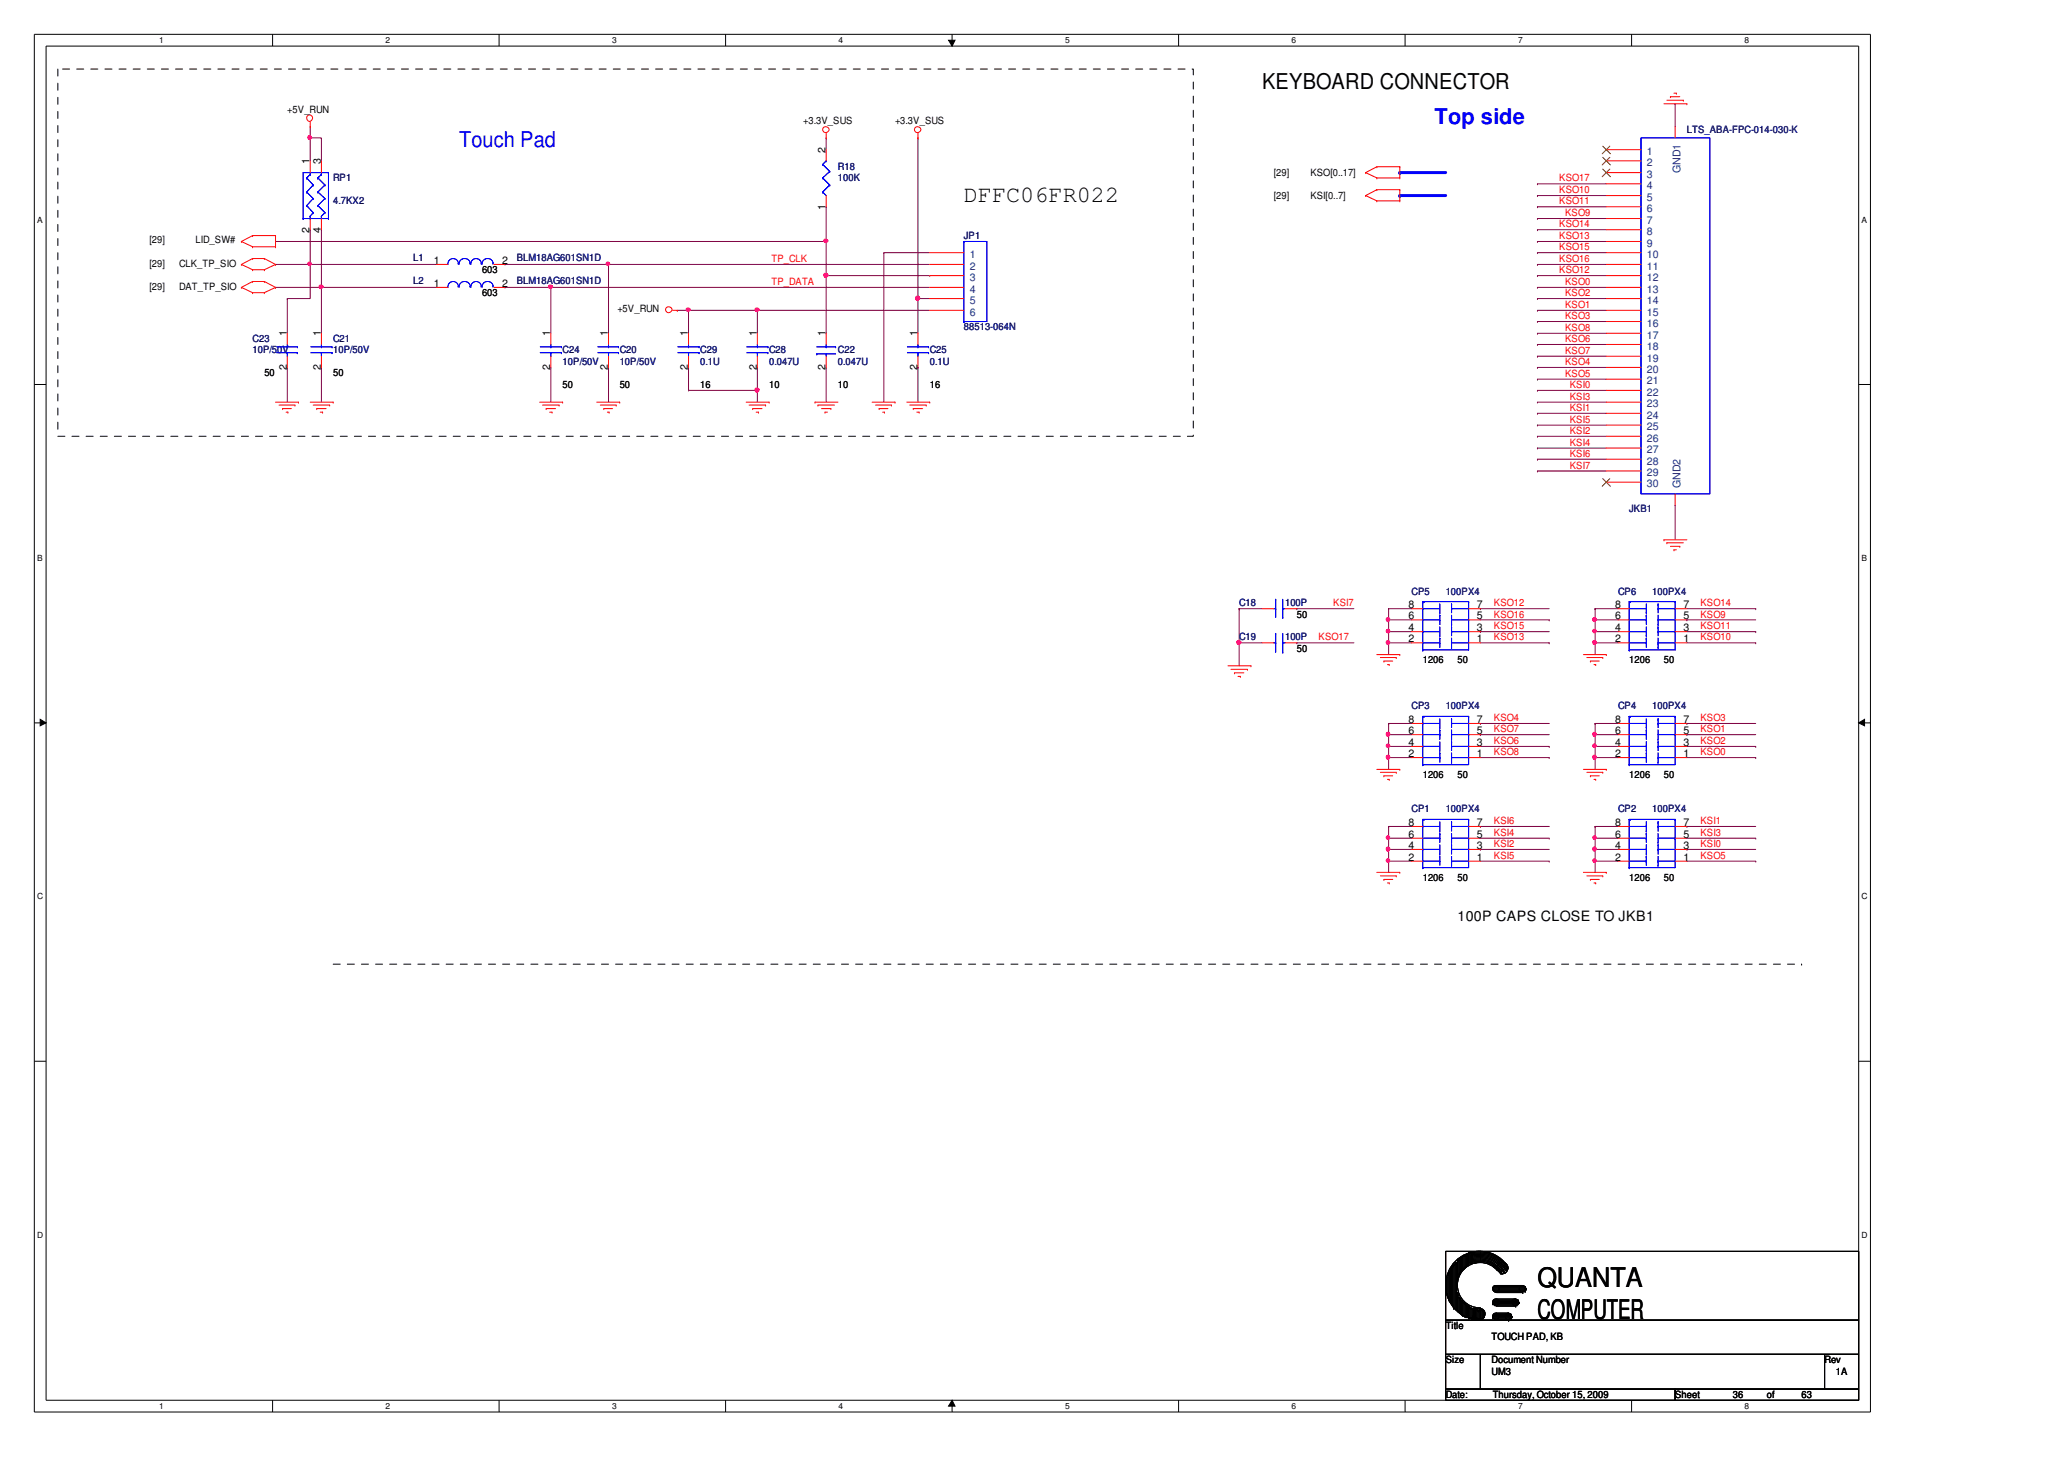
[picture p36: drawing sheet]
<svg xmlns="http://www.w3.org/2000/svg" width="297mm" height="210mm" viewBox="0 0 297 210" stroke-linecap="round" stroke-linejoin="round" font-family="sans-serif">
<defs><g id="words">
<g font-size="3.9">
<text x="221.3" y="185.2">QUANTA</text>
<text x="221.3" y="189.8">COMPUTER</text>
</g>
<text font-size="3.4" x="138.7" y="29.1">DFFC06FR022</text>
<text font-size="3.1" x="181.6" y="12.8">KEYBOARD CONNECTOR</text>
<g font-size="3.1" fill="#00f">
<text x="206.4" y="17.9">Top side</text>
<text x="66.1" y="21.1">Touch Pad</text>
</g>
<text font-size="2" x="209.7" y="132.4">100P CAPS CLOSE TO JKB1</text>
<g font-size="1.5">
<text x="44.6" y="23.7" transform="rotate(-90 44.6 23.7)">1</text>
<text x="46.2" y="23.7" transform="rotate(-90 46.2 23.7)">3</text>
<text x="118.8" y="22" transform="rotate(-90 118.8 22)">2</text>
<text x="44.6" y="33.5" transform="rotate(-90 44.6 33.5)">2</text>
<text x="46.2" y="33.5" transform="rotate(-90 46.2 33.5)">4</text>
<text x="118.8" y="30.2" transform="rotate(-90 118.8 30.2)">1</text>
<text x="62.4" y="41.3">1</text>
<text x="62.4" y="38">1</text>
<text x="72.2" y="41.3">2</text>
<text x="72.2" y="38">2</text>
<text x="41.3" y="53.3" transform="rotate(-90 41.3 53.3)">2</text>
<text x="41.3" y="48.4" transform="rotate(-90 41.3 48.4)">1</text>
<text x="46.2" y="53.3" transform="rotate(-90 46.2 53.3)">2</text>
<text x="46.2" y="48.4" transform="rotate(-90 46.2 48.4)">1</text>
<text x="79.2" y="53.3" transform="rotate(-90 79.2 53.3)">2</text>
<text x="79.2" y="48.4" transform="rotate(-90 79.2 48.4)">1</text>
<text x="87.5" y="53.3" transform="rotate(-90 87.5 53.3)">2</text>
<text x="87.5" y="48.4" transform="rotate(-90 87.5 48.4)">1</text>
<text x="99" y="53.3" transform="rotate(-90 99 53.3)">2</text>
<text x="99" y="48.4" transform="rotate(-90 99 48.4)">1</text>
<text x="108.9" y="53.3" transform="rotate(-90 108.9 53.3)">2</text>
<text x="108.9" y="48.4" transform="rotate(-90 108.9 48.4)">1</text>
<text x="118.8" y="53.3" transform="rotate(-90 118.8 53.3)">2</text>
<text x="118.8" y="48.4" transform="rotate(-90 118.8 48.4)">1</text>
<text x="132" y="53.3" transform="rotate(-90 132 53.3)">2</text>
<text x="132" y="48.4" transform="rotate(-90 132 48.4)">1</text>
<text x="202.7" y="87.5">8</text>
<text x="202.7" y="89.1">6</text>
<text x="212.5" y="89.1">5</text>
<text x="212.5" y="87.5">7</text>
<text x="232.4" y="87.5">8</text>
<text x="232.4" y="89.1">6</text>
<text x="242.3" y="89.1">5</text>
<text x="242.3" y="87.5">7</text>
<text x="202.7" y="90.8">4</text>
<text x="202.7" y="92.4">2</text>
<text x="212.5" y="92.4">1</text>
<text x="212.5" y="90.8">3</text>
<text x="232.4" y="90.8">4</text>
<text x="232.4" y="92.4">2</text>
<text x="242.3" y="92.4">1</text>
<text x="242.3" y="90.8">3</text>
<text x="202.7" y="104">8</text>
<text x="202.7" y="105.6">6</text>
<text x="202.7" y="107.3">4</text>
<text x="212.5" y="107.3">3</text>
<text x="212.5" y="105.6">5</text>
<text x="212.5" y="104">7</text>
<text x="232.4" y="104">8</text>
<text x="232.4" y="105.6">6</text>
<text x="232.4" y="107.3">4</text>
<text x="242.3" y="107.3">3</text>
<text x="242.3" y="105.6">5</text>
<text x="242.3" y="104">7</text>
<text x="202.7" y="108.9">2</text>
<text x="212.5" y="108.9">1</text>
<text x="232.4" y="108.9">2</text>
<text x="242.3" y="108.9">1</text>
<text x="202.7" y="118.8">8</text>
<text x="212.5" y="118.8">7</text>
<text x="232.4" y="118.8">8</text>
<text x="242.3" y="118.8">7</text>
<text x="202.7" y="120.5">6</text>
<text x="202.7" y="122.1">4</text>
<text x="202.7" y="123.8">2</text>
<text x="212.5" y="123.8">1</text>
<text x="212.5" y="122.1">3</text>
<text x="212.5" y="120.5">5</text>
<text x="232.4" y="120.5">6</text>
<text x="232.4" y="122.1">4</text>
<text x="232.4" y="123.8">2</text>
<text x="242.3" y="123.8">1</text>
<text x="242.3" y="122.1">3</text>
<text x="242.3" y="120.5">5</text>
</g>
<g font-size="1.5" fill="#003f7f">
<text x="237" y="22.3">1</text>
<text x="237" y="23.9">2</text>
<text x="237" y="25.6">3</text>
<text x="237" y="28.9">5</text>
<text x="237" y="27.2">4</text>
<text x="241.8" y="24.9" transform="rotate(-90 241.8 24.9)">GND1</text>
<text x="237" y="32.2">7</text>
<text x="237" y="35.5">9</text>
<text x="237" y="30.5">6</text>
<text x="237" y="33.8">8</text>
<text x="139.6" y="40.4">3</text>
<text x="139.6" y="38.8">2</text>
<text x="139.6" y="37.1">1</text>
<text x="237" y="38.8">11</text>
<text x="237" y="37.1">10</text>
<text x="237" y="40.4">12</text>
<text x="139.6" y="45.4">6</text>
<text x="139.6" y="43.7">5</text>
<text x="139.6" y="42.1">4</text>
<text x="237" y="42.1">13</text>
<text x="237" y="45.4">15</text>
<text x="237" y="43.7">14</text>
<text x="237" y="47">16</text>
<text x="237" y="48.7">17</text>
<text x="237" y="52">19</text>
<text x="237" y="50.3">18</text>
<text x="237" y="53.6">20</text>
<text x="237" y="55.3">21</text>
<text x="237" y="58.6">23</text>
<text x="237" y="56.9">22</text>
<text x="237" y="61.9">25</text>
<text x="237" y="60.2">24</text>
<text x="237" y="63.5">26</text>
<text x="237" y="65.2">27</text>
<text x="237" y="66.8">28</text>
<text x="237" y="68.5">29</text>
<text x="237" y="70.1">30</text>
<text x="241.8" y="70.2" transform="rotate(-90 241.8 70.2)">GND2</text>
</g>
<g font-size="1.4">
<text x="41.3" y="16.2">+5V_RUN</text>
<text x="115.6" y="17.8">+3.3V_SUS</text>
<text x="128.8" y="17.8">+3.3V_SUS</text>
<text x="183.3" y="25.3">[29]</text>
<text x="183.3" y="28.6">[29]</text>
<text x="188.6" y="25.3">KSO[0..17]</text>
<text x="188.6" y="28.6">KSI[0..7]</text>
<text x="21.5" y="35">[29]</text>
<text x="28.1" y="35">LID_SW#</text>
<text x="21.5" y="38.5">[29]</text>
<text x="21.5" y="41.8">[29]</text>
<text x="25.8" y="38.5">CLK_TP_SIO</text>
<text x="25.8" y="41.8">DAT_TP_SIO</text>
<text x="69.4" y="39.3">603</text>
<text x="69.4" y="42.6">603</text>
<text x="88.8" y="44.9">+5V_RUN</text>
<text x="38" y="54.1">50</text>
<text x="47.9" y="54.1">50</text>
<text x="81" y="55.8">50</text>
<text x="89.2" y="55.8">50</text>
<text x="100.8" y="55.8">16</text>
<text x="110.7" y="55.8">10</text>
<text x="120.6" y="55.8">10</text>
<text x="133.8" y="55.8">16</text>
<text x="186.6" y="88.8">50</text>
<text x="186.6" y="93.8">50</text>
<text x="204.8" y="95.4">1206</text>
<text x="209.7" y="95.4">50</text>
<text x="234.5" y="95.4">1206</text>
<text x="239.5" y="95.4">50</text>
<text x="204.8" y="112">1206</text>
<text x="209.7" y="112">50</text>
<text x="234.5" y="112">1206</text>
<text x="239.5" y="112">50</text>
<text x="204.8" y="126.8">1206</text>
<text x="209.7" y="126.8">50</text>
<text x="234.5" y="126.8">1206</text>
<text x="239.5" y="126.8">50</text>
<text x="208.1" y="191.2">Title</text>
<text x="208.1" y="196.1">Size</text>
<text x="214.7" y="197.8">UM3</text>
<text x="214.7" y="196.1">Document Number</text>
<text x="214.7" y="192.8">TOUCH PAD, KB</text>
<text x="262.6" y="196.1">Rev</text>
<text x="264.2" y="197.8">1A</text>
<text x="208.1" y="201.1">Date:</text>
<text x="214.8" y="201.1">Thursday, October 15, 2009</text>
<text x="241.1" y="201.1">Sheet</text>
<text x="249.4" y="201.1">36</text>
<text x="254.3" y="201.1">of</text>
<text x="259.3" y="201.1">63</text>
</g>
<g font-size="1.4" fill="#00007f">
<text x="242.8" y="19.2">LTS_ABA-FPC-014-030-K</text>
<text x="47.9" y="29.4">4.7KX2</text>
<text x="47.9" y="26.1">RP1</text>
<text x="120.6" y="24.4">R18</text>
<text x="120.6" y="26.1">100K</text>
<text x="138.7" y="34.3">JP1</text>
<text x="59.5" y="40.9">L2</text>
<text x="59.5" y="37.6">L1</text>
<text x="74.4" y="40.9">BLM18AG601SN1D</text>
<text x="74.4" y="37.6">BLM18AG601SN1D</text>
<text x="138.7" y="47.5">88513-064N</text>
<text x="36.4" y="49.2">C23</text>
<text x="36.4" y="50.8">10P/50V</text>
<text x="47.9" y="49.2">C21</text>
<text x="47.9" y="50.8">10P/50V</text>
<text x="81" y="50.8">C24</text>
<text x="81" y="52.5">10P/50V</text>
<text x="89.2" y="50.8">C20</text>
<text x="89.2" y="52.5">10P/50V</text>
<text x="100.8" y="50.8">C29</text>
<text x="100.8" y="52.5">0.1U</text>
<text x="110.7" y="50.8">C28</text>
<text x="110.7" y="52.5">0.047U</text>
<text x="120.6" y="50.8">C22</text>
<text x="120.6" y="52.5">0.047U</text>
<text x="133.8" y="50.8">C25</text>
<text x="133.8" y="52.5">0.1U</text>
<text x="234.5" y="73.6">JKB1</text>
<text x="178.3" y="87.2">C18</text>
<text x="184.9" y="87.2">100P</text>
<text x="203.1" y="85.5">CP5</text>
<text x="208.1" y="85.5">100PX4</text>
<text x="232.9" y="85.5">CP6</text>
<text x="237.8" y="85.5">100PX4</text>
<text x="178.3" y="92.1">C19</text>
<text x="184.9" y="92.1">100P</text>
<text x="203.1" y="102.1">CP3</text>
<text x="208.1" y="102.1">100PX4</text>
<text x="232.9" y="102.1">CP4</text>
<text x="237.8" y="102.1">100PX4</text>
<text x="203.1" y="116.9">CP1</text>
<text x="208.1" y="116.9">100PX4</text>
<text x="232.9" y="116.9">CP2</text>
<text x="237.8" y="116.9">100PX4</text>
</g>
<g font-size="1.4" fill="#f00">
<text x="224.4" y="27.8">KSO10</text>
<text x="224.4" y="29.4">KSO11</text>
<text x="224.4" y="26.1">KSO17</text>
<text x="224.4" y="32.7">KSO14</text>
<text x="224.4" y="34.4">KSO13</text>
<text x="225.2" y="31.1">KSO9</text>
<text x="111" y="37.7">TP_CLK</text>
<text x="111" y="41">TP_DATA</text>
<text x="224.4" y="36">KSO15</text>
<text x="224.4" y="39.3">KSO12</text>
<text x="224.4" y="37.7">KSO16</text>
<text x="225.2" y="41">KSO0</text>
<text x="225.2" y="45.9">KSO3</text>
<text x="225.2" y="44.3">KSO1</text>
<text x="225.2" y="47.6">KSO8</text>
<text x="225.2" y="42.6">KSO2</text>
<text x="225.2" y="50.9">KSO7</text>
<text x="225.2" y="49.2">KSO6</text>
<text x="225.2" y="52.5">KSO4</text>
<text x="225.2" y="54.2">KSO5</text>
<text x="225.9" y="55.8">KSI0</text>
<text x="225.9" y="59.1">KSI1</text>
<text x="225.9" y="57.5">KSI3</text>
<text x="225.9" y="60.8">KSI5</text>
<text x="225.9" y="65.7">KSI6</text>
<text x="225.9" y="64.1">KSI4</text>
<text x="225.9" y="62.4">KSI2</text>
<text x="225.9" y="67.4">KSI7</text>
<text x="191.9" y="87.2">KSI7</text>
<text x="215" y="87.2">KSO12</text>
<text x="215" y="88.8">KSO16</text>
<text x="244.7" y="87.2">KSO14</text>
<text x="244.7" y="88.8">KSO9</text>
<text x="189.8" y="92.1">KSO17</text>
<text x="215" y="90.5">KSO15</text>
<text x="215" y="92.1">KSO13</text>
<text x="244.7" y="90.5">KSO11</text>
<text x="244.7" y="92.1">KSO10</text>
<text x="215" y="105.4">KSO7</text>
<text x="215" y="103.7">KSO4</text>
<text x="215" y="107">KSO6</text>
<text x="244.7" y="105.4">KSO1</text>
<text x="244.7" y="103.7">KSO3</text>
<text x="244.7" y="107">KSO2</text>
<text x="215" y="108.7">KSO8</text>
<text x="244.7" y="108.7">KSO0</text>
<text x="215" y="118.6">KSI6</text>
<text x="244.7" y="118.6">KSI1</text>
<text x="215" y="123.6">KSI5</text>
<text x="215" y="121.9">KSI2</text>
<text x="215" y="120.3">KSI4</text>
<text x="244.7" y="120.3">KSI3</text>
<text x="244.7" y="123.6">KSO5</text>
<text x="244.7" y="121.9">KSI0</text>
</g>
<g font-size="1.2">
<text x="22.9" y="6.2">1</text>
<text x="55.5" y="6.2">2</text>
<text x="88.1" y="6.2">3</text>
<text x="120.7" y="6.2">4</text>
<text x="153.3" y="6.2">5</text>
<text x="185.9" y="6.2">6</text>
<text x="218.5" y="6.2">7</text>
<text x="251.1" y="6.2">8</text>
<text x="5.4" y="32">A</text>
<text x="267.9" y="32">A</text>
<text x="5.4" y="80.7">B</text>
<text x="267.9" y="80.7">B</text>
<text x="5.4" y="129.4">C</text>
<text x="267.9" y="129.4">C</text>
<text x="5.4" y="178.1">D</text>
<text x="267.9" y="178.1">D</text>
<text x="22.9" y="202.7">1</text>
<text x="55.5" y="202.7">2</text>
<text x="88.1" y="202.7">3</text>
<text x="120.7" y="202.7">4</text>
<text x="153.3" y="202.7">5</text>
<text x="185.9" y="202.7">6</text>
<text x="218.5" y="202.7">7</text>
<text x="251.1" y="202.7">8</text>
</g>
</g></defs>
<path d="M4.9 4.9h264.3v198.2h-264.3zM6.6 6.6h260.9v194.9h-260.9z" fill="none" stroke="#000" stroke-width=".14"/>
<g fill="#fff">
<path d="M22.9 5.1h.6v1.4h-.6z"/>
<path d="M22.9 201.6h.6v1.4h-.6z"/>
</g>
<path d="M39.2 4.9v1.7M39.2 201.5v1.6" fill="none" stroke="#000" stroke-width=".14"/>
<g fill="#fff">
<path d="M55.5 5.1h.6v1.4h-.6z"/>
<path d="M55.5 201.6h.6v1.4h-.6z"/>
</g>
<path d="M71.8 4.9v1.7M71.8 201.5v1.6" fill="none" stroke="#000" stroke-width=".14"/>
<g fill="#fff">
<path d="M88.1 5.1h.6v1.4h-.6z"/>
<path d="M88.1 201.6h.6v1.4h-.6z"/>
</g>
<path d="M104.4 4.9v1.7M104.4 201.5v1.6" fill="none" stroke="#000" stroke-width=".14"/>
<g fill="#fff">
<path d="M120.7 5.1h.6v1.4h-.6z"/>
<path d="M120.7 201.6h.6v1.4h-.6z"/>
</g>
<path d="M136.5 5.8h.9l-.4 .8zM137 4.9v1.7M137 201.5l.4 .8h-.9zM137 201.5v1.6" fill="none" stroke="#000" stroke-width=".14"/>
<path d="M136.5 5.8h.9l-.4 .8zM137 201.5l.4 .8h-.9z" fill="#000"/>
<g fill="#fff">
<path d="M153.3 5.1h.6v1.4h-.6z"/>
<path d="M153.3 201.6h.6v1.4h-.6z"/>
</g>
<path d="M169.6 4.9v1.7M169.6 201.5v1.6" fill="none" stroke="#000" stroke-width=".14"/>
<g fill="#fff">
<path d="M185.9 5.1h.6v1.4h-.6z"/>
<path d="M185.9 201.6h.6v1.4h-.6z"/>
</g>
<path d="M202.2 4.9v1.7M202.2 201.5v1.6" fill="none" stroke="#000" stroke-width=".14"/>
<g fill="#fff">
<path d="M218.5 5.1h.6v1.4h-.6z"/>
<path d="M218.5 201.6h.6v1.4h-.6z"/>
</g>
<path d="M234.8 4.9v1.7M234.8 201.5v1.6" fill="none" stroke="#000" stroke-width=".14"/>
<g fill="#fff">
<path d="M251.1 5.1h.6v1.4h-.6z"/>
<path d="M251.1 201.6h.6v1.4h-.6z"/>
<path d="M5.4 30.9h.7v1.4h-.7z"/>
<path d="M267.9 30.9h.8v1.4h-.8z"/>
<path d="M5.4 79.6h.7v1.4h-.7z"/>
<path d="M267.9 79.6h.8v1.4h-.8z"/>
</g>
<path d="M4.9 55.3h1.7M267.5 55.3h1.7" fill="none" stroke="#000" stroke-width=".14"/>
<g fill="#fff">
<path d="M5.4 128.3h.7v1.4h-.7z"/>
<path d="M267.9 128.3h.8v1.4h-.8z"/>
</g>
<path d="M4.9 104h1.7M5.8 103.5l.8 .5-.8 .4zM267.5 104l.8-.5v.9zM267.5 104h1.7" fill="none" stroke="#000" stroke-width=".14"/>
<path d="M5.8 103.5l.8 .5-.8 .4zM267.5 104l.8-.5v.9z" fill="#000"/>
<g fill="#fff">
<path d="M5.4 177h.7v1.3h-.7z"/>
<path d="M267.9 177h.8v1.3h-.8z"/>
</g>
<path d="M4.9 152.7h1.7M267.5 152.7h1.7" fill="none" stroke="#000" stroke-width=".14"/>
<path d="M127.2 36.4h.1M127.2 36.4h6.6M127.2 36.4v21.5M46.3 52.9h.1M46.3 41.3h.1M46.3 52.9v5M46.3 41.3h16.5M79.3 52.9h.1M79.3 52.9v5" fill="none" stroke="#7f003f" stroke-width=".14"/>
<circle cx="46.2" cy="41.3" r=".28" fill="#f0f"/>
<circle cx="46.2" cy="41.3" r=".28" fill="none" stroke="#f0f" stroke-width=".14"/>
<path d="M44.6 38h.1M44.6 38h18.2" fill="none" stroke="#7f003f" stroke-width=".14"/>
<path d="M44.3 37.8l.3-.1 .2 .3-.2 .2-.2-.1z" fill-rule="evenodd" fill="#f0f"/>
<path d="M44.3 37.8l.3-.1 .2 .3-.2 .2-.2-.1z" fill="none" stroke="#f0f" stroke-width=".14"/>
<path d="M46.3 19.8h.1M46.3 19.8v3.3M87.6 38h.1M87.6 38h46.2M41.3 43h.1M41.3 43h3.3M72.7 41.3h.1M72.7 41.3h6.6M79.3 41.3h.1M79.3 41.3v6.6M87.6 52.9h.1M87.6 52.9v5" fill="none" stroke="#7f003f" stroke-width=".14"/>
<path d="M87.3 37.8l.2-.1 .2 .3-.2 .2-.2-.1z" fill-rule="evenodd" fill="#f0f"/>
<path d="M87.3 37.8l.2-.1 .2 .3-.2 .2-.2-.1z" fill="none" stroke="#f0f" stroke-width=".14"/>
<path d="M44.6 19.8h.1M44.6 19.8v3.3M44.6 19.8h1.7M41.3 43h.1M41.3 43v4.9M46.3 41.3h.1M46.3 41.3v6.6M109 44.6h.1M109 44.6h24.8" fill="none" stroke="#7f003f" stroke-width=".14"/>
<circle cx="44.5" cy="19.8" r=".28" fill="#f0f"/>
<circle cx="44.5" cy="19.8" r=".28" fill="none" stroke="#f0f" stroke-width=".14"/>
<path d="M97.5 44.6h.1M97.5 44.6h1.6M109 44.6h.1M109 44.6v3.3" fill="none" stroke="#7f003f" stroke-width=".14"/>
<circle cx="109" cy="44.6" r=".28" fill="#f0f"/>
<circle cx="109" cy="44.6" r=".28" fill="none" stroke="#f0f" stroke-width=".14"/>
<path d="M99.1 44.6h.1M99.1 44.6v3.3M109 56.2h.1M109 56.2v1.7" fill="none" stroke="#7f003f" stroke-width=".14"/>
<circle cx="108.9" cy="56.1" r=".31" fill="#f0f"/>
<circle cx="108.9" cy="56.1" r=".31" fill="none" stroke="#f0f" stroke-width=".14"/>
<g fill="none" stroke="#7f003f" stroke-width=".14">
<path d="M39.7 38h.1M39.7 38h4.9M44.6 38h.1M44.6 33h.1M44.6 33v10M72.7 38h.1M72.7 38h14.9M87.6 38h.1M87.6 38v9.9M41.3 52.9h.1M41.3 52.9v5M79.3 41.3h.1"/>
<path d="M79.3 41.3h54.5"/>
</g>
<circle cx="79.2" cy="41.3" r=".28" fill="#f0f"/>
<circle cx="79.2" cy="41.3" r=".28" fill="none" stroke="#f0f" stroke-width=".14"/>
<path d="M39.7 41.3h.1M39.7 41.3h6.6M99.1 44.6h.1M99.1 44.6h9.9" fill="none" stroke="#7f003f" stroke-width=".14"/>
<circle cx="99.1" cy="44.6" r=".28" fill="#f0f"/>
<circle cx="99.1" cy="44.6" r=".28" fill="none" stroke="#f0f" stroke-width=".14"/>
<g fill="none" stroke="#7f003f" stroke-width=".14">
<path d="M44.6 18.2h.1M44.6 18.2v1.6M118.9 19.8h.1M118.9 19.8v1.7M46.3 33h.1M46.3 33v8.3M118.9 34.7h.1M118.9 34.7v5h14.9M133.8 39.7h.1M99.1 52.9h.1M99.1 56.2h.1M99.1 52.9v3.3"/>
<path d="M109 52.9h.1M109 52.9v3.3h-9.9M118.9 52.9h.1M118.9 52.9v5"/>
</g>
<circle cx="118.8" cy="39.6" r=".31" fill="#f0f"/>
<circle cx="118.8" cy="39.6" r=".31" fill="none" stroke="#f0f" stroke-width=".14"/>
<path d="M39.7 34.7h79.2M118.9 34.7h.1M118.9 39.7v8.2M118.9 47.9h.1" fill="none" stroke="#7f003f" stroke-width=".14"/>
<circle cx="118.9" cy="34.7" r=".28" fill="#f0f"/>
<circle cx="118.9" cy="34.7" r=".28" fill="none" stroke="#f0f" stroke-width=".14"/>
<path d="M118.9 29.7h.1M118.9 29.7v5M241.1 72.7h.1M241.1 72.7v5" fill="none" stroke="#7f003f" stroke-width=".14"/>
<path d="M201.5 24.8h6.6" fill="none" stroke="#00f" stroke-width=".42"/>
<circle cx="201.5" cy="24.8" r=".21" fill="#00f"/>
<path d="M201.5 28.1h6.6" fill="none" stroke="#00f" stroke-width=".42"/>
<circle cx="201.5" cy="28.1" r=".21" fill="#00f"/>
<path d="M241.1 14.9h.1M241.1 14.9v3.3M132.1 43h.1M132.1 43v4.9" fill="none" stroke="#7f003f" stroke-width=".14"/>
<circle cx="132.1" cy="42.9" r=".31" fill="#f0f"/>
<circle cx="132.1" cy="42.9" r=".31" fill="none" stroke="#f0f" stroke-width=".14"/>
<g fill="none" stroke="#7f003f" stroke-width=".14">
<path d="M132.1 19.8h.1M132.1 19.8v23.2M132.1 43h.1M132.1 52.9h.1M132.1 43h1.7M132.1 52.9v5M229.6 87.6h.1M229.6 89.2h.1M229.6 87.6h3.3M229.6 87.6v3.3M229.6 89.2h3.3M213 118.9h.1"/>
<path d="M213 118.9h10M242.8 120.6h9.9M252.7 120.6h.1"/>
</g>
<circle cx="229.4" cy="89.1" r=".28" fill="#f0f"/>
<circle cx="229.4" cy="89.1" r=".28" fill="none" stroke="#f0f" stroke-width=".14"/>
<path d="M229.6 90.9h.1M229.6 90.9v1.6M229.6 90.9h3.3" fill="none" stroke="#7f003f" stroke-width=".14"/>
<path d="M229.3 90.6h.3l.1 .2-.2 .2-.3-.2z" fill-rule="evenodd" fill="#f0f"/>
<path d="M229.3 90.6h.3l.1 .2-.2 .2-.3-.2z" fill="none" stroke="#f0f" stroke-width=".14"/>
<path d="M229.6 92.5h.1M229.6 92.5h3.3" fill="none" stroke="#7f003f" stroke-width=".14"/>
<circle cx="229.4" cy="92.4" r=".28" fill="#f0f"/>
<circle cx="229.4" cy="92.4" r=".28" fill="none" stroke="#f0f" stroke-width=".14"/>
<path d="M199.8 87.6h.1M199.8 89.2h.1M199.8 87.6v3.3M199.8 87.6h3.3M199.8 89.2h3.3M229.6 92.5h.1M229.6 92.5v1.7" fill="none" stroke="#7f003f" stroke-width=".14"/>
<circle cx="199.7" cy="89.1" r=".28" fill="#f0f"/>
<circle cx="199.7" cy="89.1" r=".28" fill="none" stroke="#f0f" stroke-width=".14"/>
<path d="M199.8 90.9h.1M199.8 90.9h3.3" fill="none" stroke="#7f003f" stroke-width=".14"/>
<path d="M199.6 90.6h.3l.1 .2-.2 .2-.3-.2z" fill-rule="evenodd" fill="#f0f"/>
<path d="M199.6 90.6h.3l.1 .2-.2 .2-.3-.2z" fill="none" stroke="#f0f" stroke-width=".14"/>
<path d="M199.8 92.5h.1M199.8 92.5v1.7M199.8 92.5h3.3" fill="none" stroke="#7f003f" stroke-width=".14"/>
<circle cx="199.7" cy="92.4" r=".28" fill="#f0f"/>
<circle cx="199.7" cy="92.4" r=".28" fill="none" stroke="#f0f" stroke-width=".14"/>
<path d="M199.8 90.9h.1M199.8 90.9v1.6M229.6 109h.1M229.6 109h3.3" fill="none" stroke="#7f003f" stroke-width=".14"/>
<circle cx="229.4" cy="108.9" r=".28" fill="#f0f"/>
<circle cx="229.4" cy="108.9" r=".28" fill="none" stroke="#f0f" stroke-width=".14"/>
<path d="M229.6 105.7h.1M229.6 107.4h.1M229.6 104.1h.1M229.6 109h.1M229.6 104.1v6.6M229.6 104.1h3.3M229.6 107.4h3.3" fill="none" stroke="#7f003f" stroke-width=".14"/>
<path d="M229.3 107.1h.3l.1 .2-.2 .3-.3-.3z" fill-rule="evenodd" fill="#f0f"/>
<path d="M229.3 107.1h.3l.1 .2-.2 .3-.3-.3z" fill="none" stroke="#f0f" stroke-width=".14"/>
<path d="M229.6 105.7h.1M229.6 105.7h3.3" fill="none" stroke="#7f003f" stroke-width=".14"/>
<circle cx="229.4" cy="105.6" r=".28" fill="#f0f"/>
<circle cx="229.4" cy="105.6" r=".28" fill="none" stroke="#f0f" stroke-width=".14"/>
<path d="M199.8 109h.1M199.8 109h3.3" fill="none" stroke="#7f003f" stroke-width=".14"/>
<circle cx="199.7" cy="108.9" r=".28" fill="#f0f"/>
<circle cx="199.7" cy="108.9" r=".28" fill="none" stroke="#f0f" stroke-width=".14"/>
<path d="M199.8 105.7h.1M199.8 105.7h3.3" fill="none" stroke="#7f003f" stroke-width=".14"/>
<circle cx="199.7" cy="105.6" r=".28" fill="#f0f"/>
<circle cx="199.7" cy="105.6" r=".28" fill="none" stroke="#f0f" stroke-width=".14"/>
<path d="M199.8 109h.1M199.8 107.4h.1M199.8 107.4v3.3M199.8 107.4h3.3" fill="none" stroke="#7f003f" stroke-width=".14"/>
<path d="M199.6 107.1h.3l.1 .2-.2 .3-.3-.3z" fill-rule="evenodd" fill="#f0f"/>
<path d="M199.6 107.1h.3l.1 .2-.2 .3-.3-.3z" fill="none" stroke="#f0f" stroke-width=".14"/>
<path d="M199.8 105.7h.1M199.8 104.1h.1M199.8 104.1v3.3M199.8 104.1h3.3M199.8 123.9h.1M199.8 123.9h3.3" fill="none" stroke="#7f003f" stroke-width=".14"/>
<path d="M199.6 123.6h.3l.1 .2-.2 .3-.3-.3z" fill-rule="evenodd" fill="#f0f"/>
<path d="M199.6 123.6h.3l.1 .2-.2 .3-.3-.3z" fill="none" stroke="#f0f" stroke-width=".14"/>
<path d="M199.8 122.2h.1M199.8 122.2h3.3" fill="none" stroke="#7f003f" stroke-width=".14"/>
<circle cx="199.7" cy="122.1" r=".28" fill="#f0f"/>
<circle cx="199.7" cy="122.1" r=".28" fill="none" stroke="#f0f" stroke-width=".14"/>
<path d="M199.8 118.9h.1M199.8 118.9v3.3M199.8 118.9h3.3M199.8 120.6h.1M199.8 120.6h3.3" fill="none" stroke="#7f003f" stroke-width=".14"/>
<path d="M199.6 120.3h.3l.1 .2-.2 .3-.3-.3z" fill-rule="evenodd" fill="#f0f"/>
<path d="M199.6 120.3h.3l.1 .2-.2 .3-.3-.3z" fill="none" stroke="#f0f" stroke-width=".14"/>
<path d="M229.6 118.9h.1M229.6 118.9v1.7M199.8 123.9h.1M199.8 122.2h.1M199.8 122.2v3.3M229.6 123.9h.1M229.6 122.2h.1M229.6 123.9v1.6M229.6 122.2h3.3" fill="none" stroke="#7f003f" stroke-width=".14"/>
<circle cx="229.4" cy="122.1" r=".28" fill="#f0f"/>
<circle cx="229.4" cy="122.1" r=".28" fill="none" stroke="#f0f" stroke-width=".14"/>
<path d="M229.6 118.9h.1M229.6 118.9h3.3M229.6 120.6h.1M229.6 120.6h3.3" fill="none" stroke="#7f003f" stroke-width=".14"/>
<path d="M229.3 120.3h.3l.1 .2-.2 .3-.3-.3z" fill-rule="evenodd" fill="#f0f"/>
<path d="M229.3 120.3h.3l.1 .2-.2 .3-.3-.3z" fill="none" stroke="#f0f" stroke-width=".14"/>
<path d="M229.6 123.9h.1M229.6 123.9h3.3" fill="none" stroke="#7f003f" stroke-width=".14"/>
<path d="M229.3 123.6h.3l.1 .2-.2 .3-.3-.3z" fill-rule="evenodd" fill="#f0f"/>
<path d="M229.3 123.6h.3l.1 .2-.2 .3-.3-.3z" fill="none" stroke="#f0f" stroke-width=".14"/>
<g fill="none" stroke="#7f003f" stroke-width=".14">
<path d="M178.3 92.5h.1M178.3 87.6h.1M178.3 92.5h3.3M178.3 87.6h3.3M178.3 92.5v3.3M186.6 87.6h.1M186.6 87.6h8.2M213 90.9h.1M213 87.6h.1M213 90.9h10M213 92.5h10M213 87.6h10"/>
<path d="M213 89.2h10M223 89.2h.1M223 92.5h.1M242.8 89.2h.1M242.8 90.9h9.9M242.8 92.5h9.9M242.8 87.6h9.9M242.8 89.2h9.9M252.7 90.9h.1M252.7 92.5h.1M252.7 87.6h.1M213 105.7h.1"/>
<path d="M213 104.1h.1M213 105.7h10M213 104.1h10M213 107.4h10M213 109h10M223 107.4h.1M223 109h.1M242.8 105.7h.1M242.8 104.1h.1M242.8 118.9h.1M242.8 105.7h9.9M242.8 104.1h9.9"/>
<path d="M242.8 107.4h9.9M242.8 109h9.9M242.8 118.9h9.9M252.7 107.4h.1M252.7 109h.1M213 122.2h.1M213 123.9h10M213 122.2h10M213 120.6h10M223 123.9h.1M223 120.6h.1M229.6 122.2h.1"/>
<path d="M229.6 120.6h.1M229.6 120.6v3.3M242.8 122.2h.1M242.8 123.9h9.9M242.8 122.2h9.9M252.7 123.9h.1"/>
</g>
<circle cx="178.3" cy="92.4" r=".31" fill="#f0f"/>
<circle cx="178.3" cy="92.4" r=".31" fill="none" stroke="#f0f" stroke-width=".14"/>
<g fill="none" stroke="#7f003f" stroke-width=".14">
<path d="M221.3 33h.1M221.3 28.1h.1M221.3 36.4h.1M221.3 31.4h.1M221.3 39.7h.1M221.3 34.7h.1M221.3 29.7h.1M221.3 38h.1M221.3 26.4h.1M221.3 33h9.9M221.3 28.1h9.9M221.3 36.4h9.9"/>
<path d="M221.3 31.4h9.9M221.3 39.7h9.9M221.3 34.7h9.9M221.3 29.7h9.9M221.3 38h9.9M221.3 26.4h9.9M221.3 46.3h.1M221.3 41.3h.1M221.3 51.3h.1M221.3 56.2h.1M221.3 44.6h.1M221.3 59.5h.1"/>
<path d="M221.3 49.6h.1M221.3 54.6h.1M221.3 47.9h.1M221.3 43h.1M221.3 52.9h.1M221.3 57.9h.1M221.3 46.3h9.9M221.3 41.3h9.9M221.3 51.3h9.9M221.3 56.2h9.9M221.3 44.6h9.9M221.3 59.5h9.9"/>
<path d="M221.3 49.6h9.9M221.3 54.6h9.9M221.3 47.9h9.9M221.3 43h9.9M221.3 52.9h9.9M221.3 57.9h9.9M221.3 61.2h.1M221.3 66.1h.1M221.3 64.5h.1M221.3 62.8h.1M221.3 67.8h.1M221.3 61.2h9.9"/>
<path d="M221.3 66.1h9.9M221.3 64.5h9.9M221.3 62.8h9.9M221.3 67.8h9.9M178.3 87.6h.1M178.3 87.6v4.9M186.6 92.5h.1M186.6 92.5h8.2"/>
</g>
<g fill="none" stroke="#f00" stroke-width=".14">
<path d="M44.6 18.2h.1M44.6 17.6v.6M118.9 19.8h.1M118.9 19.2v.6M132.1 19.8h.1M132.1 19.2v.6M239.5 14.9h3.3M239.9 14.4h2.4M240.4 13.9h.1M240.4 13.9h1.4M240.9 13.4h.3M241.1 18.2v1.6"/>
<path d="M241.2 13.4h.1M242.3 14.4h.1M242.8 14.9h.1M34.7 38h.1M34.7 34.7h.1M34.7 38l1.7 .8M34.7 34.7l1.7 .8M36.4 38.8h.1M36.4 37.2h.1M36.4 35.5h.1M36.4 33.9h.1M36.4 38.8h1.6"/>
<path d="M36.4 37.2h1.6M36.4 37.2l-1.7 .8M36.4 35.5h3.3M36.4 33.9h3.3M36.4 33.9l-1.7 .8M38 38.8h.1M38 37.2h.1M38 37.2l1.7 .8M39.7 38h.1M39.7 35.5h.1M39.7 33.9h.1M39.7 38l-1.7 .8"/>
<path d="M39.7 33.9v1.6M44.6 23.1v1.7M44.6 31.4v1.6M46.3 23.1v1.7M46.3 31.4v1.6M62.8 38h1.7M71.1 38h1.6M118.9 21.5v1.6M118.9 28.1v1.6M133.8 38h4.9M133.8 36.4h4.9M133.8 39.7h4.9"/>
<path d="M196.5 24.8h.1M196.5 28.1h.1M196.5 24.8l1.6 .8M196.5 28.1l1.6 .8M198.1 24h.1M198.1 25.6h.1M198.1 27.3h.1M198.1 28.9h.1M198.1 24l-1.6 .8M198.1 24h3.4M198.1 25.6h3.4M198.1 27.3l-1.6 .8"/>
<path d="M198.1 27.3h3.4M198.1 28.9h3.4M201.5 24h.1M201.5 25.6h.1M201.5 27.3h.1M201.5 28.9h.1M201.5 24v1.6M201.5 27.3v1.6M231.2 38h5M231.2 21.5h5M231.2 24.8h5M231.2 28.1h5"/>
<path d="M231.2 31.4h5M231.2 34.7h5M231.2 23.1h5M231.2 26.4h5M231.2 29.7h5M231.2 33h5M231.2 36.4h5M231.2 39.7h5M34.7 41.3h.1M34.7 41.3l1.7 .8M36.4 42.1h.1M36.4 40.5h.1"/>
<path d="M36.4 42.1h1.6M36.4 40.5h1.6M36.4 40.5l-1.7 .8M38 42.1h.1M38 40.5h.1M38 40.5l1.7 .8M39.7 41.3h.1M39.7 41.3l-1.7 .8M39.7 57.9h3.3M40.2 58.3h2.2M40.7 58.8h.1M40.7 58.8h1.2"/>
<path d="M41.2 59.3h.2M41.3 47.9v1.7M41.3 51.3v1.6M41.4 59.3h.1M42.4 58.3h.1M43 57.9h.1M44.6 57.9h3.3M45.1 58.3h2.3M45.6 58.8h.1M45.6 58.8h1.3M46.1 59.3h.3M46.3 47.9v1.7"/>
<path d="M46.3 51.3v1.6M46.4 59.3h.1M47.4 58.3h.1M47.9 57.9h.1M62.8 41.3h1.7M71.1 41.3h1.6M77.7 57.9h3.3M78.1 58.3h2.4M78.6 58.8h.1M78.6 58.8h1.4M79.1 59.3h.3M79.3 47.9v1.7"/>
<path d="M79.3 51.3v1.6M79.4 59.3h.1M80.5 58.3h.1M81 57.9h.1M85.9 57.9h3.3M86.4 58.3h2.3M86.9 58.8h.1M86.9 58.8h1.3M87.4 59.3h.3M87.6 47.9v1.7M87.6 51.3v1.6M87.7 59.3h.1"/>
<path d="M88.7 58.3h.1M89.2 57.9h.1M96.8 44.6h.7M97.5 44.6h.1M99.1 47.9v1.7M99.1 51.3v1.6M107.4 57.9h3.3M107.8 58.3h2.4M108.3 58.8h.1M108.3 58.8h1.4M108.8 59.3h.4M109 47.9v1.7"/>
<path d="M109 51.3v1.6M109.2 59.3h.1M110.2 58.3h.1M110.7 57.9h.1M117.3 57.9h.1M117.3 57.9h3.3M117.7 58.3h.1M117.7 58.3h2.4M118.2 58.8h1.4M118.7 59.3h.1M118.7 59.3h.4M118.9 47.9v1.7"/>
<path d="M118.9 51.3v1.6M119.6 58.8h.1M125.5 57.9h3.3M126 58.3h2.3M126.5 58.8h.1M126.5 58.8h1.3M127 59.3h.3M127.3 59.3h.1M128.3 58.3h.1M128.8 57.9h.1M130.5 57.9h3.3M130.9 58.3h2.4"/>
<path d="M131.4 58.8h.1M131.4 58.8h1.4M131.9 59.3h.4M132.1 47.9v1.7M132.1 51.3v1.6M132.3 59.3h.1M133.3 58.3h.1M133.8 57.9h.1M133.8 44.6h4.9M133.8 41.3h4.9M133.8 43h4.9M231.2 57.9h5"/>
<path d="M231.2 44.6h5M231.2 41.3h5M231.2 47.9h5M231.2 51.3h5M231.2 54.6h5M231.2 43h5M231.2 46.3h5M231.2 49.6h5M231.2 52.9h5M231.2 56.2h5M231.2 59.5h5M231.2 61.2h5"/>
<path d="M231.2 62.8h5M231.2 64.5h5M231.2 66.1h5M231.2 67.8h5M231.2 69.4h5M239.5 77.7h.1M239.5 77.7h3.3M239.9 78.1h.1M239.9 78.1h2.4M240.4 78.6h1.4M240.9 79.1h.1M240.9 79.1h.3"/>
<path d="M241.1 71.1v1.6M241.8 78.6h.1M176.7 95.8h3.3M177.2 96.3h2.3M177.7 96.8h.1M177.7 96.8h1.3M178.2 97.3h.3M178.5 97.3h.1M179.5 96.3h.1M180 95.8h.1M181.6 87.6h1.7M181.6 92.5h1.7"/>
<path d="M184.9 87.6h1.7M184.9 92.5h1.7M198.1 94.2h3.4M198.7 94.6h2.2M199.2 95.1h.1M199.2 95.1h1.2M199.7 95.6h.2M199.9 95.6h.1M200.9 94.6h.1M201.5 94.2h.1M203.1 87.6h1.7M203.1 92.5h1.7"/>
<path d="M203.1 90.9h1.7M203.1 89.2h1.7M211.4 87.6h1.6M211.4 92.5h1.6M211.4 90.9h1.6M211.4 89.2h1.6M227.9 94.2h3.3M228.4 94.6h2.3M228.9 95.1h.1M228.9 95.1h1.3M229.4 95.6h.2M229.6 95.6h.1"/>
<path d="M230.7 94.6h.1M231.2 94.2h.1M232.9 87.6h1.6M232.9 92.5h1.6M232.9 90.9h1.6M232.9 89.2h1.6M241.1 87.6h1.7M241.1 92.5h1.7M241.1 90.9h1.7M241.1 89.2h1.7M198.1 110.7h3.4M198.7 111.1h2.2"/>
<path d="M199.2 111.6h.1M199.2 111.6h1.2M199.7 112.1h.2M199.9 112.1h.1M200.9 111.1h.1M201.5 110.7h.1M203.1 118.9h1.7M203.1 109h1.7M203.1 107.4h1.7M203.1 105.7h1.7M203.1 104.1h1.7M211.4 118.9h1.6"/>
<path d="M211.4 109h1.6M211.4 107.4h1.6M211.4 105.7h1.6M211.4 104.1h1.6M227.9 110.7h3.3M228.4 111.1h2.3M228.9 111.6h.1M228.9 111.6h1.3M229.4 112.1h.2M229.6 112.1h.1M230.7 111.1h.1M231.2 110.7h.1"/>
<path d="M232.9 118.9h1.6M232.9 109h1.6M232.9 107.4h1.6M232.9 105.7h1.6M232.9 104.1h1.6M241.1 118.9h1.7M241.1 109h1.7M241.1 107.4h1.7M241.1 105.7h1.7M241.1 104.1h1.7M198.1 125.5h3.4M198.7 126h2.2"/>
<path d="M199.2 126.5h.1M199.2 126.5h1.2M199.7 127h.2M199.9 127h.1M200.9 126h.1M201.5 125.5h.1M203.1 123.9h1.7M203.1 122.2h1.7M203.1 120.6h1.7M211.4 123.9h1.6M211.4 122.2h1.6M211.4 120.6h1.6"/>
<path d="M227.9 125.5h3.3M228.4 126h2.3M228.9 126.5h.1M228.9 126.5h1.3M229.4 127h.2M229.6 127h.1M230.7 126h.1M231.2 125.5h.1M232.9 123.9h1.6M232.9 122.2h1.6M232.9 120.6h1.6M241.1 123.9h1.7"/>
<path d="M241.1 122.2h1.7M241.1 120.6h1.7"/>
<circle cx="44.5" cy="17" r=".45"/>
<circle cx="118.9" cy="18.6" r=".45"/>
<circle cx="132.1" cy="18.6" r=".45"/>
<circle cx="96.3" cy="44.6" r=".45"/>
</g>
<g fill="none" stroke="#000" stroke-width=".14">
<path d="M208.1 180h59.4v9.9h-59.4zM208.1 189.9h59.4v4.9h-59.4zM208.1 194.8h4.9v5h-4.9zM208.1 199.8h33v1.7h-33zM208.2 186.1h.1M208.2 183.8v2.3M208.2 186.1l.2 .5M208.4 186.6h.1M208.4 183.3h.1M208.4 183.3v3.3M208.6 183h.1M208.6 187.1h.1"/>
<path d="M208.6 183l-.2 .3M208.6 183v4.1M208.6 187.1l.1 .1M208.7 187.2h.1M208.7 182.7h.1M208.7 182.7v4.5M208.9 182.3h.1M208.9 187.6h.1M208.9 182.3l-.2 .4M208.9 182.3v5.3M208.9 187.6l.2 .1M209.1 187.7h.1"/>
<path d="M209.1 182.1h.1M209.1 182.1v5.6M209.2 182h.1M209.2 188.2h.1M209.2 182l-.1 .1M209.2 182v6.2M209.4 181.8h.1M209.4 181.8v6.4M209.6 181.6h.1M209.6 188.4h.1M209.6 181.6l-.2 .2M209.6 181.6v6.8"/>
<path d="M209.7 188.4h.1M209.7 186h.1M209.7 184.1h.1M209.7 181.3v2.8M209.7 186v2.4M209.7 186l.1 .3M209.8 186.3h.1M209.8 188.6h.1M209.8 183.6h.1M209.8 181.3h.1M209.8 181.3v2.3M209.8 186.3v2.3"/>
<path d="M209.8 188.6l.2 .2M209.8 183.6l-.1 .5M210 188.8h.1M210 186.6h.1M210 181.1h.1M210 183.3h.1M210 181.1v2.2M210 186.6v2.2M210 186.6l.2 .3M210 181.1l-.2 .2M210.2 186.9h.1M210.2 188.9h.1"/>
<path d="M210.2 183.2h.1M210.2 181h.1M210.2 188.9l.1 .2M210.2 181v2.2M210.2 186.9v2M210.2 183.2l-.2 .1M210.3 189.1h.1M210.3 187.1h.1M210.3 180.8h.1M210.3 182.8h.1M210.3 180.8v2M210.3 187.1v2"/>
<path d="M210.3 187.1l.2 .1M210.3 180.8l-.1 .2M210.5 187.2h.1M210.5 189.3h.1M210.5 182.7h.1M210.5 180.6h.1M210.5 189.3h.2M210.5 180.6v2.1M210.5 187.2v2.1M210.5 182.7l-.2 .1M210.5 180.6h.2M210.7 189.3h.1"/>
<path d="M210.7 187.4h.1M210.7 180.6h.1M210.7 182.5h.1M210.7 187.4l.1 .2M210.7 180.6v1.9M210.7 187.4v1.9M210.8 187.6h.1M210.8 189.4h.1M210.8 182.3h.1M210.8 180.6h.1M210.8 189.4h.2M210.8 180.6v1.7"/>
<path d="M210.8 187.6v1.8M210.8 182.3l-.1 .2M211 189.4h.1M211 187.7h.1M211 180.5h.1M211 182.1h.1M211 187.7l.2 .2M211 180.5v1.6M211 187.7v1.7M211 180.5l-.2 .1M211.2 187.9h.1M211.2 189.4h.1"/>
<path d="M211.2 182h.1M211.2 180.5h.1M211.2 180.5v1.5M211.2 187.9v1.5M211.2 189.4l.2 .2M211.2 182l-.2 .1M211.4 189.6h.1M211.4 187.9h.1M211.4 180.3h.1M211.4 182h.1M211.4 180.3v1.7M211.4 187.9v1.7"/>
<path d="M211.4 187.9l.1 .2M211.4 180.3l-.2 .2M211.5 188.1h.1M211.5 189.6h.1M211.5 181.6h.1M211.5 180.3h.1M211.5 189.6h.2M211.5 180.3v1.3M211.5 188.1v1.5M211.5 181.6l.2 .2M211.7 181.6a3.7 3.7 0 0 1 4.3 1.7M211.7 181.5a3.8 3.8 0 0 1 4.5 1.8"/>
<path d="M211.7 181.3a3.9 3.9 0 0 1 4.5 1.7M211.7 181.1a4 4 0 0 1 4.7 2.1M211.7 181a4.1 4.1 0 0 1 4.9 2.2M211.7 180.8a4.4 4.4 0 0 1 5 2M211.7 180.6a4.5 4.5 0 0 1 5.2 2.2M211.7 180.3a4.7 4.7 0 0 1 5.3 2.2M211.7 189.6h.1M211.7 188.2h.1M211.7 180.1h.1M211.7 181.8h.1M211.7 180.1v1.7M211.7 188.1v1.5"/>
<path d="M211.7 188.2h.2M211.7 180.1l-.2 .2M211.8 180.4a4.9 4.9 0 0 1 5.1 2.3M211.9 188.2h.1M211.9 189.6h.1M211.9 189.8h.1M211.9 180.3h.1M211.9 189.8h.3M211.9 180.3v1.3M211.9 188.2v1.4M212 189.6h.1M212 188.2h.1"/>
<path d="M212 188.2h.2M212 188.2v1.4M212.2 188.2h.1M212.2 189.8h.1M212.2 188.2v1.6M212.4 188.2h.1M212.4 189.8h.1M212.4 188.2l-.5 1.6M212.4 188.2v1.6M212.5 189.6h.1M212.5 188.2h.1M212.5 189.6l-.1 .2"/>
<path d="M212.5 188.2v1.4M212.5 188.2l.2 .4M212.7 188.6h.1M212.7 189.8h.1M212.7 189.8h.2M212.7 188.6v1.2M212.9 189.8h.1M212.9 188.4h.1M212.9 188.4v1.4M213 194.8h49.6v5h-49.6zM213 180a4.7 4.7 0 0 1 3.8 1.9M213 180a4.9 4.9 0 0 0-4.9 4.9 4.9 4.9 0 0 0 4.9 5"/>
<path d="M213 181.6a3.1 3.1 0 0 1 2.5 1.2M213 181.6a3.3 3.3 0 0 0-3.3 3.3 3.3 3.3 0 0 0 3.3 3.3M213 180l-1.6 .2M213 188.4h.1M213 189.8h.1M213 181.6l-.7 .1-.5 .1M213 188.4v1.4M213.1 189.8h.1M213.1 188.4h.1M213.1 188.4h.2M213.1 188.4v1.4M213.3 188.4h.1"/>
<path d="M213.3 189.8h.1M213.3 188.4v1.4M213.5 189.6h.1M213.5 188.6h.1M213.5 189.6l-.2 .2M213.5 188.6v1M213.5 188.6l.1 .2M213.6 188.8h.1M213.6 189.4h.1M213.6 188.8v.6M214.8 185.3h.1M214.8 185.4h.1"/>
<path d="M214.8 187.4h.1M214.8 187.6h.1M214.8 189.3h.1M214.8 189.4h.1M214.8 189.6h.1M214.8 185.3h4.7M214.8 185.3v.1M214.8 189.3v.1M214.8 185.4h4.9M214.8 187.4h3.8M214.8 187.6h3.7M214.8 187.6l.4 .1"/>
<path d="M214.8 189.3h2.7M214.8 189.4h2.8M214.8 189.6h2.7M214.8 189.6l.4 .2M215 185.6h.1M215 187.2h.1M215 185.1h4.5M215 185.6h4.5M215 185.6l.2 .2M215 187.1h3.5M215 187.2h3.5M215 187.2l-.2 .2"/>
<path d="M215 189.1h2.5M215.2 185.8h.1M215.2 187.7h.1M215.2 189.8h.1M215.2 185.8h4.3M215.2 187.7h3.1M215.2 189.8h2.3M215.3 188.9h1.8M215.3 189.9h1.8M215.3 187.9h2.8M215.3 186.9h2.8M215.3 186h3.8"/>
<path d="M215.3 184.9h3.8M217.1 188.9h.1M217.1 189.9h.1M217.3 189.1h.1M217.5 189.1h.1M217.5 189.3h.1M217.5 189.6h.1M217.5 189.8h.1M217.5 189.1v.2M217.6 189.4h.1M217.6 189.4l-.1 .2M218.1 187.9h.1"/>
<path d="M218.1 186.9h.1M218.3 187.7h.1M218.5 187.1h.1M218.5 187.2h.1M218.5 187.6h.1M218.5 187.1v.1M218.6 187.4h.1M218.6 187.4l-.1 .2M219.1 186h.1M219.1 184.9h.1M219.5 185.1h.1M219.5 185.3h.1"/>
<path d="M219.5 185.6h.1M219.5 185.8h.1M219.5 185.1v.2M219.7 185.4h.1M219.7 185.4l-.2 .2M241.1 199.8h26.4v1.7h-26.4zM262.6 194.8h4.9v5h-4.9z"/>
<circle cx="213" cy="189" r=".77"/>
<circle cx="215.3" cy="187.3" r=".48"/>
<circle cx="215.3" cy="189.4" r=".48"/>
<circle cx="215.3" cy="185.4" r=".48"/>
<circle cx="216.3" cy="182.4" r=".77"/>
<circle cx="217.1" cy="189.4" r=".48"/>
<circle cx="218.1" cy="187.3" r=".48"/>
<circle cx="219.1" cy="185.4" r=".48"/>
</g>
<path d="M8.3 9.9h163.4v52.9h-163.4zM47.9 138.7h211.4M259.3 138.7h.1" fill="none" stroke="#000" stroke-width=".14" stroke-dasharray="1 1 1 1 1 1 1 1"/>
<g fill="none" stroke="#00f" stroke-width=".14">
<path d="M236.2 19.8h9.9v51.3h-9.9zM43.6 31.4h.1M43.6 31.4h3.7M44.1 25.6h.1M44.1 27.6h.1M44.1 29.6h.1M44.1 25.6l1 1M44.1 27.6l1 1M44.1 29.6l1 1M44.6 25.1h.1M44.6 31.1h.1M44.6 31.4h.1"/>
<path d="M44.6 25.1l-.5 .5M44.6 24.8v.3M44.6 31.1v.3M45.1 26.6h.1M45.1 28.6h.1M45.1 30.6h.1M45.1 26.6l-1 1M45.1 28.6l-1 1M45.1 30.6l-.5 .5M45.7 25.6h.1M45.7 27.6h.1M45.7 29.6h.1"/>
<path d="M45.7 25.6l1.1 1M45.7 27.6l1.1 1M45.7 29.6l1.1 1M46.3 25.1h.1M46.3 31.1h.1M46.3 31.4h.1M46.3 25.1l-.6 .5M46.3 24.8v.3M46.3 31.1v.3M46.8 26.6h.1M46.8 28.6h.1M46.8 30.6h.1"/>
<path d="M46.8 26.6l-1.1 1M46.8 28.6l-1.1 1M46.8 30.6l-.5 .5M47.3 24.8h.1M47.3 31.4h.1M47.3 24.8h-3.7v6.6M47.3 24.8v6.6M65.9 38h.1a.76 .76 0 0 0-.8-.8 .76 .76 0 0 0-.7 .8M67.6 38h.1a.75 .75 0 0 0-.9-.8 .77 .77 0 0 0-.7 .8M69.2 38h.1a.76 .76 0 0 0-.8-.8 .76 .76 0 0 0-.7 .8M70.9 38h.1a.75 .75 0 0 0-.9-.8 .77 .77 0 0 0-.7 .8M118.4 27.6h.1"/>
<path d="M118.4 25.6h.1M118.4 23.7h.1M118.4 27.6l.5 .5M118.4 25.6l1 1M118.4 23.7l1 1M118.9 23.1h.1M118.9 23.1l-.5 .6M119.4 26.6h.1M119.4 24.7h.1M119.4 26.6l-1 1M119.4 24.7l-1 .9M138.7 34.7h.1"/>
<path d="M138.7 34.7v11.6M138.7 34.7h3.3M142 34.7h.1M142 34.7v11.6h-3.3M39.8 50.7h3M39.8 49.9h3M41.3 49.9h.1M41.3 50.7h.1M41.3 49.6v.3M41.3 50.7v.6M42.8 50.7h.1M42.8 49.9h.1"/>
<path d="M44.7 50.7h3.1M44.7 49.9h3.1M46.3 49.9h.1M46.3 50.7h.1M46.3 49.6v.3M46.3 50.7v.6M47.8 50.7h.1M47.8 49.9h.1M65.9 41.3h.1a.76 .76 0 0 0-.8-.8 .76 .76 0 0 0-.7 .8M67.6 41.3h.1a.75 .75 0 0 0-.9-.8 .77 .77 0 0 0-.7 .8M69.2 41.3h.1a.76 .76 0 0 0-.8-.8 .76 .76 0 0 0-.7 .8M70.9 41.3h.1a.75 .75 0 0 0-.9-.8 .77 .77 0 0 0-.7 .8"/>
<path d="M77.8 50.7h3M77.8 49.9h3M79.3 49.9h.1M79.3 50.7h.1M79.3 49.6v.3M79.3 50.7v.6M80.8 50.7h.1M80.8 49.9h.1M86 50.7h3M86 49.9h3M87.6 49.9h.1M87.6 50.7h.1"/>
<path d="M87.6 49.6v.3M87.6 50.7v.6M89 50.7h.1M89 49.9h.1M97.6 50.7h3M97.6 49.9h3M99.1 49.9h.1M99.1 50.7h.1M99.1 49.6v.3M99.1 50.7v.6M100.6 50.7h.1M100.6 49.9h.1"/>
<path d="M107.5 50.7h3M107.5 49.9h3M109 49.9h.1M109 50.7h.1M109 49.6v.3M109 50.7v.6M110.5 50.7h.1M110.5 49.9h.1M117.5 50.9h.1M117.5 49.9h2.8M117.5 50.9h2.8M118.9 49.9h.1"/>
<path d="M118.9 50.9h.1M118.9 49.6v.3M118.9 50.9v.4M120.3 49.9h.1M130.6 50.7h3M130.6 49.9h3M132.1 49.9h.1M132.1 50.7h.1M132.1 49.6v.3M132.1 50.7v.6M133.6 50.7h.1M133.6 49.9h.1"/>
<path d="M138.7 46.3h.1M183.3 87.6h.3M183.3 92.5h.3M183.6 87.6h.1M183.6 86.2h.1M183.6 92.5h.1M183.6 91.1h.1M183.6 86.2v2.6M183.6 91.1v2.7M184.6 88.8h.1M184.6 87.6h.1M184.6 93.8h.1"/>
<path d="M184.6 92.5h.1M184.6 87.6h.3M184.6 86.2v2.6M184.6 91.1v2.7M184.6 92.5h.3M204.8 93.5h.1M204.8 86.6h.1M204.8 90.9h.1M204.8 87.6h.1M204.8 86.6v6.9M204.8 87.6h2.4M204.8 86.6h6.6"/>
<path d="M204.8 92.5h2.4M204.8 90.9h2.4M204.8 89.2h2.4M204.9 86.6h.1M207.2 92.5h.1M207.2 91.8h.1M207.2 91.5h.1M207.2 89.2h.1M207.2 88.5h.1M207.2 88.2h.1M207.2 86.9v1.3M207.2 88.5v1.4"/>
<path d="M207.2 90.2v1.3M207.2 91.8v1.4M208.9 92.5h.1M208.9 93.2h.1M208.9 90.9h.1M208.9 90.2h.1M208.9 89.9h.1M208.9 87.6h.1M208.9 86.9h.1M208.9 86.9v1.3M208.9 88.5v1.4M208.9 90.2v1.3"/>
<path d="M208.9 91.8v1.4M208.9 87.6h2.5M208.9 92.5h2.5M208.9 90.9h2.5M208.9 89.2h2.5M211.4 86.6h.1M211.4 89.2h.1M211.4 86.6v6.9h-6.6M234.5 93.5h.1M234.5 86.6h.1M234.5 90.9h.1M234.5 87.6h.1"/>
<path d="M234.5 86.6v6.9M234.5 87.6h2.4M234.5 86.6h6.6M234.5 92.5h2.4M234.5 90.9h2.4M234.5 89.2h2.4M234.6 86.6h.1M236.9 92.5h.1M236.9 91.8h.1M236.9 91.5h.1M236.9 89.2h.1M236.9 88.5h.1"/>
<path d="M236.9 88.2h.1M236.9 86.9v1.3M236.9 88.5v1.4M236.9 90.2v1.3M236.9 91.8v1.4M238.6 92.5h.1M238.6 93.2h.1M238.6 90.9h.1M238.6 90.2h.1M238.6 89.9h.1M238.6 87.6h.1M238.6 86.9h.1"/>
<path d="M238.6 86.9v1.3M238.6 88.5v1.4M238.6 90.2v1.3M238.6 91.8v1.4M238.6 87.6h2.5M238.6 92.5h2.5M238.6 90.9h2.5M238.6 89.2h2.5M241.1 86.6h.1M241.1 89.2h.1M241.1 86.6v6.9h-6.6M204.8 110h.1"/>
<path d="M204.8 103.1h.1M204.8 107.4h.1M204.8 104.1h.1M204.8 117.9h.1M204.8 118.9h.1M204.8 117.9h6.6M204.8 118.9h2.4M204.8 103.1h6.6M204.8 103.1v6.9M204.8 117.9v6.9M204.8 109h2.4M204.8 107.4h2.4"/>
<path d="M204.8 105.7h2.4M204.8 104.1h2.4M204.9 103.1h.1M204.9 117.9h.1M207.2 109h.1M207.2 108.3h.1M207.2 108h.1M207.2 105.7h.1M207.2 105h.1M207.2 104.7h.1M207.2 119.9h.1M207.2 119.6h.1"/>
<path d="M207.2 103.4v1.3M207.2 105v1.4M207.2 106.7v1.3M207.2 108.3v1.4M207.2 118.2v1.4M207.2 119.9v1.3M208.9 109h.1M208.9 109.7h.1M208.9 107.4h.1M208.9 106.7h.1M208.9 106.4h.1M208.9 104.1h.1"/>
<path d="M208.9 103.4h.1M208.9 118.9h.1M208.9 118.2h.1M208.9 118.9h2.5M208.9 109h2.5M208.9 103.4v1.3M208.9 105v1.4M208.9 106.7v1.3M208.9 108.3v1.4M208.9 118.2v1.4M208.9 119.9v1.3M208.9 107.4h2.5"/>
<path d="M208.9 105.7h2.5M208.9 104.1h2.5M211.4 103.1h.1M211.4 105.7h.1M211.4 117.9h.1M211.4 117.9v6.9h-6.6M211.4 103.1v6.9h-6.6M234.5 117.9h.1M234.5 118.9h.1M234.5 110h.1M234.5 103.1h.1M234.5 107.4h.1"/>
<path d="M234.5 104.1h.1M234.5 117.9h6.6M234.5 103.1v6.9M234.5 117.9v6.9M234.5 118.9h2.4M234.5 103.1h6.6M234.5 109h2.4M234.5 107.4h2.4M234.5 105.7h2.4M234.5 104.1h2.4M234.6 117.9h.1M234.6 103.1h.1"/>
<path d="M236.9 119.9h.1M236.9 119.6h.1M236.9 109h.1M236.9 108.3h.1M236.9 108h.1M236.9 105.7h.1M236.9 105h.1M236.9 104.7h.1M236.9 103.4v1.3M236.9 105v1.4M236.9 106.7v1.3M236.9 108.3v1.4"/>
<path d="M236.9 118.2v1.4M236.9 119.9v1.3M238.6 118.9h.1M238.6 118.2h.1M238.6 109h.1M238.6 109.7h.1M238.6 107.4h.1M238.6 106.7h.1M238.6 106.4h.1M238.6 104.1h.1M238.6 103.4h.1M238.6 103.4v1.3"/>
<path d="M238.6 105v1.4M238.6 106.7v1.3M238.6 108.3v1.4M238.6 118.2v1.4M238.6 119.9v1.3M238.6 118.9h2.5M238.6 109h2.5M238.6 107.4h2.5M238.6 105.7h2.5M238.6 104.1h2.5M241.1 117.9h.1M241.1 103.1h.1"/>
<path d="M241.1 105.7h.1M241.1 117.9v6.9h-6.6M241.1 103.1v6.9h-6.6M204.8 124.8h.1M204.8 122.2h.1M204.8 123.9h2.4M204.8 122.2h2.4M204.8 120.6h2.4M207.2 123.9h.1M207.2 123.2h.1M207.2 122.9h.1M207.2 120.6h.1"/>
<path d="M207.2 121.5v1.4M207.2 123.2v1.3M208.9 123.9h.1M208.9 124.5h.1M208.9 122.2h.1M208.9 121.5h.1M208.9 121.2h.1M208.9 123.9h2.5M208.9 122.2h2.5M208.9 120.6h2.5M208.9 121.5v1.4M208.9 123.2v1.3"/>
<path d="M211.4 120.6h.1M234.5 124.8h.1M234.5 122.2h.1M234.5 123.9h2.4M234.5 122.2h2.4M234.5 120.6h2.4M236.9 123.9h.1M236.9 123.2h.1M236.9 122.9h.1M236.9 120.6h.1M236.9 121.5v1.4M236.9 123.2v1.3"/>
<path d="M238.6 123.9h.1M238.6 124.5h.1M238.6 122.2h.1M238.6 121.5h.1M238.6 121.2h.1M238.6 123.9h2.5M238.6 121.5v1.4M238.6 123.2v1.3M238.6 122.2h2.5M238.6 120.6h2.5M241.1 120.6h.1"/>
</g>
<path d="M230.7 21l1.1 1.1M230.7 24.3l1.1 1.1M230.7 22.6l1.1 1.1M231.7 21l-1.1 1.1M231.7 24.3l-1.1 1.1M231.7 22.6l-1.1 1.1M230.7 68.9l1.1 1.1M231.7 68.9l-1.1 1.1" fill="none" stroke="#7f3f00" stroke-width=".14"/>
<circle cx="46.2" cy="41.3" r=".28" fill="#f0f"/>
<circle cx="46.2" cy="41.3" r=".28" fill="none" stroke="#f0f" stroke-width=".14"/>
<path d="M44.3 37.8l.3-.1 .2 .3-.2 .2-.2-.1z" fill-rule="evenodd" fill="#f0f"/>
<path d="M44.3 37.8l.3-.1 .2 .3-.2 .2-.2-.1z" fill="none" stroke="#f0f" stroke-width=".14"/>
<path d="M87.3 37.8l.2-.1 .2 .3-.2 .2-.2-.1z" fill-rule="evenodd" fill="#f0f"/>
<path d="M87.3 37.8l.2-.1 .2 .3-.2 .2-.2-.1z" fill="none" stroke="#f0f" stroke-width=".14"/>
<circle cx="44.5" cy="19.8" r=".28" fill="#f0f"/>
<circle cx="44.5" cy="19.8" r=".28" fill="none" stroke="#f0f" stroke-width=".14"/>
<circle cx="109" cy="44.6" r=".28" fill="#f0f"/>
<circle cx="109" cy="44.6" r=".28" fill="none" stroke="#f0f" stroke-width=".14"/>
<circle cx="108.9" cy="56.1" r=".31" fill="#f0f"/>
<circle cx="108.9" cy="56.1" r=".31" fill="none" stroke="#f0f" stroke-width=".14"/>
<circle cx="79.2" cy="41.3" r=".28" fill="#f0f"/>
<circle cx="79.2" cy="41.3" r=".28" fill="none" stroke="#f0f" stroke-width=".14"/>
<circle cx="99.1" cy="44.6" r=".28" fill="#f0f"/>
<circle cx="99.1" cy="44.6" r=".28" fill="none" stroke="#f0f" stroke-width=".14"/>
<circle cx="118.8" cy="39.6" r=".31" fill="#f0f"/>
<circle cx="118.8" cy="39.6" r=".31" fill="none" stroke="#f0f" stroke-width=".14"/>
<circle cx="118.9" cy="34.7" r=".28" fill="#f0f"/>
<circle cx="118.9" cy="34.7" r=".28" fill="none" stroke="#f0f" stroke-width=".14"/>
<circle cx="132.1" cy="42.9" r=".31" fill="#f0f"/>
<circle cx="132.1" cy="42.9" r=".31" fill="none" stroke="#f0f" stroke-width=".14"/>
<circle cx="229.4" cy="89.1" r=".28" fill="#f0f"/>
<circle cx="229.4" cy="89.1" r=".28" fill="none" stroke="#f0f" stroke-width=".14"/>
<path d="M229.3 90.6h.3l.1 .2-.2 .2-.3-.2z" fill-rule="evenodd" fill="#f0f"/>
<path d="M229.3 90.6h.3l.1 .2-.2 .2-.3-.2z" fill="none" stroke="#f0f" stroke-width=".14"/>
<circle cx="229.4" cy="92.4" r=".28" fill="#f0f"/>
<circle cx="229.4" cy="92.4" r=".28" fill="none" stroke="#f0f" stroke-width=".14"/>
<circle cx="199.7" cy="89.1" r=".28" fill="#f0f"/>
<circle cx="199.7" cy="89.1" r=".28" fill="none" stroke="#f0f" stroke-width=".14"/>
<path d="M199.6 90.6h.3l.1 .2-.2 .2-.3-.2z" fill-rule="evenodd" fill="#f0f"/>
<path d="M199.6 90.6h.3l.1 .2-.2 .2-.3-.2z" fill="none" stroke="#f0f" stroke-width=".14"/>
<circle cx="199.7" cy="92.4" r=".28" fill="#f0f"/>
<circle cx="199.7" cy="92.4" r=".28" fill="none" stroke="#f0f" stroke-width=".14"/>
<circle cx="229.4" cy="108.9" r=".28" fill="#f0f"/>
<circle cx="229.4" cy="108.9" r=".28" fill="none" stroke="#f0f" stroke-width=".14"/>
<path d="M229.3 107.1h.3l.1 .2-.2 .3-.3-.3z" fill-rule="evenodd" fill="#f0f"/>
<path d="M229.3 107.1h.3l.1 .2-.2 .3-.3-.3z" fill="none" stroke="#f0f" stroke-width=".14"/>
<circle cx="229.4" cy="105.6" r=".28" fill="#f0f"/>
<circle cx="229.4" cy="105.6" r=".28" fill="none" stroke="#f0f" stroke-width=".14"/>
<circle cx="199.7" cy="108.9" r=".28" fill="#f0f"/>
<circle cx="199.7" cy="108.9" r=".28" fill="none" stroke="#f0f" stroke-width=".14"/>
<circle cx="199.7" cy="105.6" r=".28" fill="#f0f"/>
<circle cx="199.7" cy="105.6" r=".28" fill="none" stroke="#f0f" stroke-width=".14"/>
<path d="M199.6 107.1h.3l.1 .2-.2 .3-.3-.3z" fill-rule="evenodd" fill="#f0f"/>
<path d="M199.6 107.1h.3l.1 .2-.2 .3-.3-.3z" fill="none" stroke="#f0f" stroke-width=".14"/>
<path d="M199.6 123.6h.3l.1 .2-.2 .3-.3-.3z" fill-rule="evenodd" fill="#f0f"/>
<path d="M199.6 123.6h.3l.1 .2-.2 .3-.3-.3z" fill="none" stroke="#f0f" stroke-width=".14"/>
<circle cx="199.7" cy="122.1" r=".28" fill="#f0f"/>
<circle cx="199.7" cy="122.1" r=".28" fill="none" stroke="#f0f" stroke-width=".14"/>
<path d="M199.6 120.3h.3l.1 .2-.2 .3-.3-.3z" fill-rule="evenodd" fill="#f0f"/>
<path d="M199.6 120.3h.3l.1 .2-.2 .3-.3-.3z" fill="none" stroke="#f0f" stroke-width=".14"/>
<circle cx="229.4" cy="122.1" r=".28" fill="#f0f"/>
<circle cx="229.4" cy="122.1" r=".28" fill="none" stroke="#f0f" stroke-width=".14"/>
<path d="M229.3 120.3h.3l.1 .2-.2 .3-.3-.3z" fill-rule="evenodd" fill="#f0f"/>
<path d="M229.3 120.3h.3l.1 .2-.2 .3-.3-.3z" fill="none" stroke="#f0f" stroke-width=".14"/>
<path d="M229.3 123.6h.3l.1 .2-.2 .3-.3-.3z" fill-rule="evenodd" fill="#f0f"/>
<path d="M229.3 123.6h.3l.1 .2-.2 .3-.3-.3z" fill="none" stroke="#f0f" stroke-width=".14"/>
<circle cx="178.3" cy="92.4" r=".31" fill="#f0f"/>
<circle cx="178.3" cy="92.4" r=".31" fill="none" stroke="#f0f" stroke-width=".14"/>
<use href="#words"/>
</svg>
